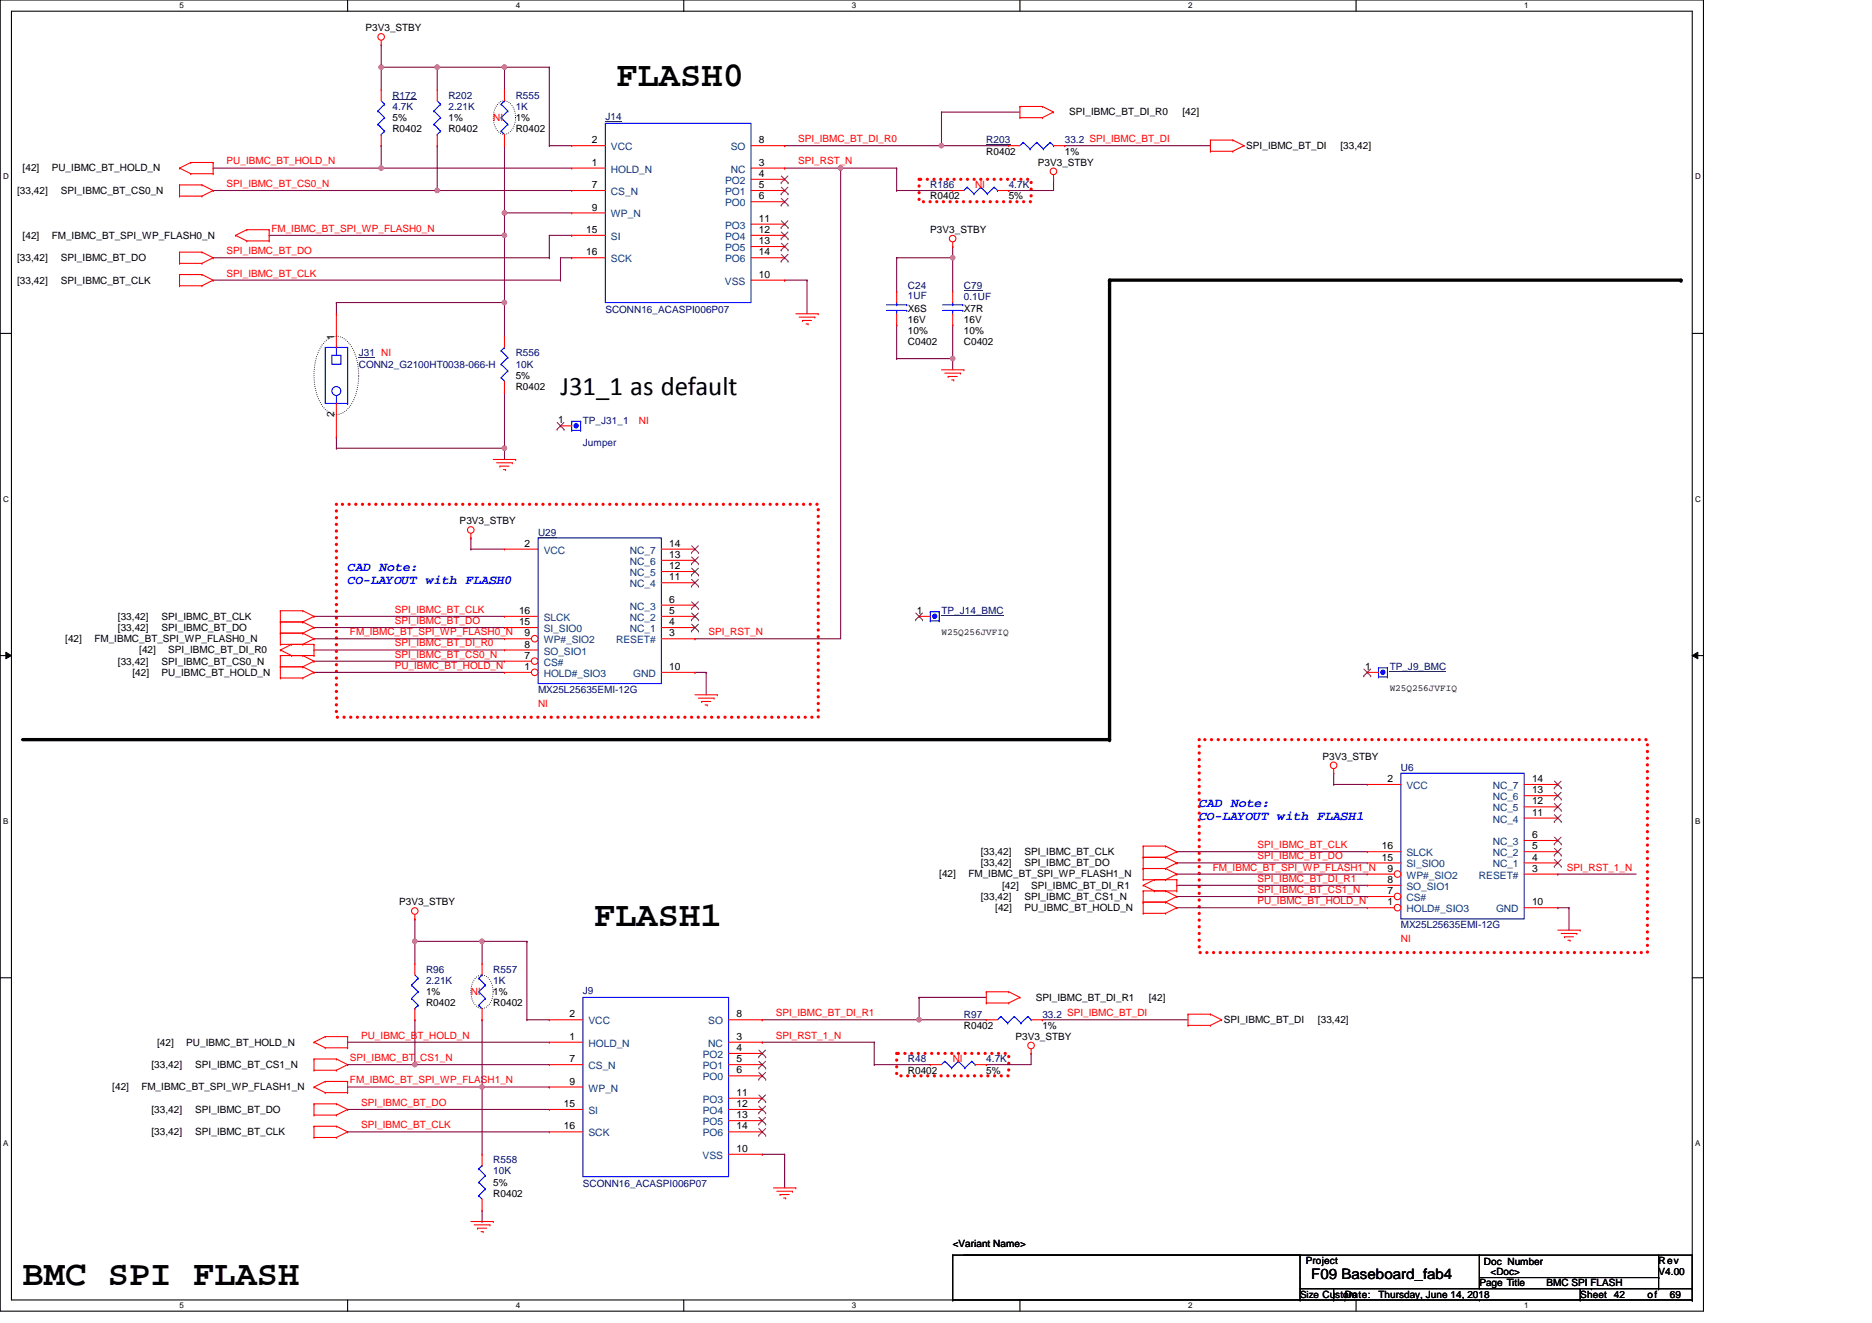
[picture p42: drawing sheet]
<svg xmlns="http://www.w3.org/2000/svg" width="297mm" height="210mm" viewBox="0 0 297 210" stroke-linecap="round" stroke-linejoin="round" font-family="sans-serif">
<defs><g id="words">
<g font-size="5.6">
<text x="97.8" y="13.6">FLASH0</text>
<text x="94.3" y="146.9">FLASH1</text>
<text x="3.6" y="203.8">BMC SPI FLASH</text>
</g>
<text font-size="4.3" x="88.9" y="62.7">J31_1 as default</text>
<text font-size="2.3" x="208.1" y="203">F09 Baseboard_fab4</text>
<g font-size="2.1" fill="#00f">
<text x="55.2" y="90.7">CAD Note:</text>
<text x="55.2" y="92.7">CO-LAYOUT with FLASH0</text>
<text x="190.3" y="128">CAD Note:</text>
<text x="190.3" y="130">CO-LAYOUT with FLASH1</text>
</g>
<g font-size="1.6">
<text x="58" y="5">P3V3_STBY</text>
<text x="62.3" y="19.2">5%</text>
<text x="62.3" y="21">R0402</text>
<text x="71.2" y="19.2">1%</text>
<text x="71.2" y="21">R0402</text>
<text x="81.8" y="19.2">1%</text>
<text x="81.8" y="21">R0402</text>
<text x="93.9" y="22.7">2</text>
<text x="120.4" y="22.7">8</text>
<text x="169.7" y="18.3">SPI_IBMC_BT_DI_R0</text>
<text x="187.6" y="18.3">[42]</text>
<text x="197.8" y="23.6">SPI_IBMC_BT_DI</text>
<text x="212.7" y="23.6">[33,42]</text>
<text x="3.6" y="27.2">[42]</text>
<text x="8.2" y="27.2">PU_IBMC_BT_HOLD_N</text>
<text x="93.9" y="26.3">1</text>
<text x="93.9" y="29.8">7</text>
<text x="120.4" y="26.3">3</text>
<text x="120.4" y="28.1">4</text>
<text x="120.4" y="29.8">5</text>
<text x="156.5" y="24.5">R0402</text>
<text x="164.7" y="26.3">P3V3_STBY</text>
<text x="168.9" y="24.5">1%</text>
<text x="2.7" y="30.8">[33,42]</text>
<text x="9.6" y="30.8">SPI_IBMC_BT_CS0_N</text>
<text x="93.9" y="33.4">9</text>
<text x="120.4" y="31.6">6</text>
<text x="120.4" y="35.2">11</text>
<text x="147.6" y="31.6">R0402</text>
<text x="160.1" y="31.6">5%</text>
<text x="2.7" y="41.4">[33,42]</text>
<text x="3.6" y="37.9">[42]</text>
<text x="8.2" y="37.9">FM_IBMC_BT_SPI_WP_FLASH0_N</text>
<text x="9.6" y="41.4">SPI_IBMC_BT_DO</text>
<text x="93" y="37">15</text>
<text x="93" y="40.5">16</text>
<text x="120.4" y="37">12</text>
<text x="120.4" y="38.7">13</text>
<text x="120.4" y="40.5">14</text>
<text x="147.6" y="37">P3V3_STBY</text>
<text x="2.7" y="45">[33,42]</text>
<text x="9.6" y="45">SPI_IBMC_BT_CLK</text>
<text x="120.4" y="44.1">10</text>
<text x="53" y="53.9" transform="rotate(-90 53 53.9)">1</text>
<text x="144.1" y="53">10%</text>
<text x="144.1" y="51.2">16V</text>
<text x="144.1" y="49.4">X6S</text>
<text x="152.9" y="49.4">X7R</text>
<text x="152.9" y="53">10%</text>
<text x="152.9" y="51.2">16V</text>
<text x="144.1" y="54.8">C0402</text>
<text x="152.9" y="54.8">C0402</text>
<text x="81.8" y="61.9">R0402</text>
<text x="81.8" y="60.1">5%</text>
<text x="53" y="66.2" transform="rotate(-90 53 66.2)">2</text>
<text x="88.6" y="67.2">1</text>
<text x="72.9" y="83.2">P3V3_STBY</text>
<text x="83.2" y="86.7">2</text>
<text x="106.2" y="88.5">13</text>
<text x="106.2" y="86.7">14</text>
<text x="106.2" y="95.6">6</text>
<text x="106.2" y="92.1">11</text>
<text x="106.2" y="90.3">12</text>
<text x="10.3" y="101.9">[42]</text>
<text x="15" y="101.9">FM_IBMC_BT_SPI_WP_FLASH0_N</text>
<text x="18.7" y="100.1">[33,42]</text>
<text x="18.7" y="98.3">[33,42]</text>
<text x="25.7" y="100.1">SPI_IBMC_BT_DO</text>
<text x="25.7" y="98.3">SPI_IBMC_BT_CLK</text>
<text x="82.4" y="99.2">15</text>
<text x="82.4" y="97.4">16</text>
<text x="83.2" y="101">9</text>
<text x="106.2" y="101">3</text>
<text x="106.2" y="99.2">4</text>
<text x="106.2" y="97.4">5</text>
<text x="145.5" y="97.4">1</text>
<text x="18.7" y="105.4">[33,42]</text>
<text x="21" y="107.2">[42]</text>
<text x="22.1" y="103.7">[42]</text>
<text x="25.7" y="105.4">SPI_IBMC_BT_CS0_N</text>
<text x="25.7" y="107.2">PU_IBMC_BT_HOLD_N</text>
<text x="26.7" y="103.7">SPI_IBMC_BT_DI_R0</text>
<text x="83.2" y="106.3">1</text>
<text x="83.2" y="104.5">7</text>
<text x="83.2" y="102.7">8</text>
<text x="106.2" y="106.3">10</text>
<text x="216.6" y="106.3">1</text>
<text x="209.8" y="120.5">P3V3_STBY</text>
<text x="220.2" y="124.1">2</text>
<text x="243.1" y="125.9">13</text>
<text x="243.1" y="124.1">14</text>
<text x="243.1" y="129.4">11</text>
<text x="243.1" y="127.6">12</text>
<text x="155.6" y="137.4">[33,42]</text>
<text x="155.6" y="135.7">[33,42]</text>
<text x="162.6" y="137.4">SPI_IBMC_BT_DO</text>
<text x="162.6" y="135.7">SPI_IBMC_BT_CLK</text>
<text x="219.3" y="136.5">15</text>
<text x="219.3" y="134.7">16</text>
<text x="243.1" y="136.5">4</text>
<text x="243.1" y="134.7">5</text>
<text x="243.1" y="133">6</text>
<text x="63.3" y="143.7">P3V3_STBY</text>
<text x="149" y="139.2">[42]</text>
<text x="153.7" y="139.2">FM_IBMC_BT_SPI_WP_FLASH1_N</text>
<text x="155.6" y="142.8">[33,42]</text>
<text x="159" y="141">[42]</text>
<text x="162.6" y="142.8">SPI_IBMC_BT_CS1_N</text>
<text x="163.6" y="141">SPI_IBMC_BT_DI_R1</text>
<text x="220.2" y="143.6">1</text>
<text x="220.2" y="141.9">7</text>
<text x="220.2" y="140.1">8</text>
<text x="220.2" y="138.3">9</text>
<text x="243.1" y="138.3">3</text>
<text x="243.1" y="143.6">10</text>
<text x="157.9" y="144.5">[42]</text>
<text x="162.6" y="144.5">PU_IBMC_BT_HOLD_N</text>
<text x="67.6" y="157.9">1%</text>
<text x="67.6" y="159.7">R0402</text>
<text x="78.3" y="157.9">1%</text>
<text x="78.3" y="159.7">R0402</text>
<text x="90.4" y="161.4">2</text>
<text x="116.9" y="161.4">8</text>
<text x="164.3" y="158.8">SPI_IBMC_BT_DI_R1</text>
<text x="182.3" y="158.8">[42]</text>
<text x="24.9" y="165.9">[42]</text>
<text x="29.5" y="165.9">PU_IBMC_BT_HOLD_N</text>
<text x="90.4" y="165">1</text>
<text x="116.9" y="165">3</text>
<text x="116.9" y="166.8">4</text>
<text x="152.9" y="163.2">R0402</text>
<text x="161.1" y="165">P3V3_STBY</text>
<text x="165.4" y="163.2">1%</text>
<text x="194.2" y="162.3">SPI_IBMC_BT_DI</text>
<text x="209.1" y="162.3">[33,42]</text>
<text x="17.8" y="173">[42]</text>
<text x="22.4" y="173">FM_IBMC_BT_SPI_WP_FLASH1_N</text>
<text x="24" y="169.4">[33,42]</text>
<text x="31" y="169.4">SPI_IBMC_BT_CS1_N</text>
<text x="90.4" y="168.5">7</text>
<text x="90.4" y="172.1">9</text>
<text x="116.9" y="168.5">5</text>
<text x="116.9" y="170.3">6</text>
<text x="116.9" y="173.9">11</text>
<text x="144.1" y="170.3">R0402</text>
<text x="156.5" y="170.3">5%</text>
<text x="24" y="176.6">[33,42]</text>
<text x="31" y="176.6">SPI_IBMC_BT_DO</text>
<text x="89.5" y="175.6">15</text>
<text x="89.5" y="179.2">16</text>
<text x="116.9" y="175.6">12</text>
<text x="116.9" y="177.4">13</text>
<text x="116.9" y="179.2">14</text>
<text x="24" y="180.1">[33,42]</text>
<text x="31" y="180.1">SPI_IBMC_BT_CLK</text>
<text x="116.9" y="182.8">10</text>
<text x="78.3" y="189.9">R0402</text>
<text x="78.3" y="188.1">5%</text>
<text x="151.2" y="197.9">&lt;Variant Name&gt;</text>
<text x="207.2" y="200.6">Project</text>
<text x="235.5" y="200.7">Doc Number</text>
<text x="236.5" y="202.3">&lt;Doc&gt;</text>
<text x="263.2" y="200.6">Rev</text>
<text x="263.2" y="202.3">V4.00</text>
<text x="206.3" y="205.9">Size Custom</text>
<text x="213.4" y="205.9">Date:</text>
<text x="218.7" y="205.9">Thursday, June 14, 2018</text>
<text x="234.7" y="204.1">Page Title</text>
<text x="245.4" y="204.1">BMC SPI FLASH</text>
<text x="250.7" y="205.9">Sheet 42</text>
<text x="261.4" y="205.9">of</text>
<text x="265" y="205.9">69</text>
</g>
<g font-size="1.6" fill="#000080">
<text x="62.3" y="15.6">R172</text>
<text x="62.3" y="17.4">4.7K</text>
<text x="71.2" y="15.6">R202</text>
<text x="71.2" y="17.4">2.21K</text>
<text x="81.8" y="15.6">R555</text>
<text x="81.8" y="17.4">1K</text>
<text x="96.1" y="19">J14</text>
<text x="156.5" y="22.8">R203</text>
<text x="168.9" y="22.8">33.2 SPI_IBMC_BT_DI</text>
<text x="147.6" y="29.9">R186</text>
<text x="160.1" y="29.9">4.7K</text>
<text x="144.1" y="45.9">C24</text>
<text x="144.1" y="47.5">1UF</text>
<text x="152.9" y="45.9">C79</text>
<text x="152.9" y="47.6">0.1UF</text>
<text x="96.1" y="49.6">SCONN16_ACASPI006P07</text>
<text x="56.9" y="56.5">J31 NI</text>
<text x="56.9" y="58.3">CONN2_G2100HT0038-066-H</text>
<text x="81.8" y="56.5">R556</text>
<text x="81.8" y="58.3">10K</text>
<text x="92.5" y="67.2">TP_J31_1</text>
<text x="92.5" y="70.8">Jumper</text>
<text x="85.4" y="85">U29</text>
<text x="149.4" y="97.4">TP_J14_BMC</text>
<text x="220.5" y="106.3">TP_J9_BMC</text>
<text x="85.4" y="109.9">MX25L25635EMI-12G</text>
<text x="222.3" y="122.3">U6</text>
<text x="222.3" y="147.2">MX25L25635EMI-12G</text>
<text x="67.6" y="154.3">R96</text>
<text x="78.3" y="154.3">R557</text>
<text x="67.6" y="156.1">2.21K</text>
<text x="78.3" y="156.1">1K</text>
<text x="92.5" y="157.7">J9</text>
<text x="152.9" y="161.4">R97</text>
<text x="165.4" y="161.4">33.2 SPI_IBMC_BT_DI</text>
<text x="144.1" y="168.6">R48</text>
<text x="156.5" y="168.6">4.7K</text>
<text x="78.3" y="184.6">R558</text>
<text x="78.3" y="186.3">10K</text>
<text x="92.5" y="188.3">SCONN16_ACASPI006P07</text>
</g>
<g font-size="1.6" fill="#f00">
<text x="78.3" y="19.2">NI</text>
<text x="126.6" y="22.5">SPI_IBMC_BT_DI_R0</text>
<text x="36" y="29.7">SPI_IBMC_BT_CS0_N</text>
<text x="36" y="26.1">PU_IBMC_BT_HOLD_N</text>
<text x="126.6" y="26.1">SPI_RST_N</text>
<text x="154.7" y="29.9">NI</text>
<text x="36" y="40.3">SPI_IBMC_BT_DO</text>
<text x="43.1" y="36.8">FM_IBMC_BT_SPI_WP_FLASH0_N</text>
<text x="36" y="43.9">SPI_IBMC_BT_CLK</text>
<text x="101.4" y="67.2">NI</text>
<text x="55.5" y="100.8">FM_IBMC_BT_SPI_WP_FLASH0_N</text>
<text x="62.6" y="99">SPI_IBMC_BT_DO</text>
<text x="62.6" y="97.2">SPI_IBMC_BT_CLK</text>
<text x="112.4" y="100.8">SPI_RST_N</text>
<text x="62.6" y="104.3">SPI_IBMC_BT_CS0_N</text>
<text x="62.6" y="106.1">PU_IBMC_BT_HOLD_N</text>
<text x="62.6" y="102.6">SPI_IBMC_BT_DI_R0</text>
<text x="85.4" y="112.2">NI</text>
<text x="199.5" y="136.3">SPI_IBMC_BT_DO</text>
<text x="199.5" y="134.6">SPI_IBMC_BT_CLK</text>
<text x="192.4" y="138.1">FM_IBMC_BT_SPI_WP_FLASH1_N</text>
<text x="199.5" y="141.7">SPI_IBMC_BT_CS1_N</text>
<text x="199.5" y="143.4">PU_IBMC_BT_HOLD_N</text>
<text x="199.5" y="139.9">SPI_IBMC_BT_DI_R1</text>
<text x="248.6" y="138.1">SPI_RST_1_N</text>
<text x="222.3" y="149.5">NI</text>
<text x="74.7" y="157.9">NI</text>
<text x="123.1" y="161.2">SPI_IBMC_BT_DI_R1</text>
<text x="57.3" y="164.8">PU_IBMC_BT_HOLD_N</text>
<text x="123.1" y="164.8">SPI_RST_1_N</text>
<text x="55.5" y="171.9">FM_IBMC_BT_SPI_WP_FLASH1_N</text>
<text x="55.5" y="168.3">SPI_IBMC_BT_CS1_N</text>
<text x="151.2" y="168.6">NI</text>
<text x="57.3" y="179">SPI_IBMC_BT_CLK</text>
<text x="57.3" y="175.5">SPI_IBMC_BT_DO</text>
</g>
<g font-size="1.6" fill="#004080">
<text x="96.9" y="23.8">VCC</text>
<text x="115.9" y="23.8">SO</text>
<text x="96.9" y="27.4">HOLD_N</text>
<text x="115.1" y="29.2">PO2</text>
<text x="115.9" y="27.4">NC</text>
<text x="96.9" y="30.9">CS_N</text>
<text x="96.9" y="34.5">WP_N</text>
<text x="115.1" y="30.9">PO1</text>
<text x="115.1" y="32.7">PO0</text>
<text x="96.9" y="38.1">SI</text>
<text x="96.9" y="41.6">SCK</text>
<text x="115.1" y="36.3">PO3</text>
<text x="115.1" y="38.1">PO4</text>
<text x="115.1" y="39.8">PO5</text>
<text x="115.1" y="41.6">PO6</text>
<text x="115" y="45.2">VSS</text>
<text x="86.3" y="87.8">VCC</text>
<text x="99.9" y="89.6">NC_6</text>
<text x="99.9" y="87.8">NC_7</text>
<text x="99.9" y="93.2">NC_4</text>
<text x="99.9" y="91.4">NC_5</text>
<text x="86.3" y="100.3">SI_SIO0</text>
<text x="86.3" y="98.5">SLCK</text>
<text x="99.9" y="100.3">NC_1</text>
<text x="99.9" y="98.5">NC_2</text>
<text x="99.9" y="96.7">NC_3</text>
<text x="86.3" y="107.4">HOLD#_SIO3</text>
<text x="86.3" y="105.6">CS#</text>
<text x="86.3" y="103.8">SO_SIO1</text>
<text x="86.3" y="102.1">WP#_SIO2</text>
<text x="97.8" y="102.1">RESET#</text>
<text x="100.5" y="107.4">GND</text>
<text x="223.2" y="125.2">VCC</text>
<text x="236.9" y="125.2">NC_7</text>
<text x="236.9" y="130.5">NC_4</text>
<text x="236.9" y="128.7">NC_5</text>
<text x="236.9" y="127">NC_6</text>
<text x="223.2" y="137.6">SI_SIO0</text>
<text x="223.2" y="135.8">SLCK</text>
<text x="236.9" y="137.6">NC_1</text>
<text x="236.9" y="135.8">NC_2</text>
<text x="236.9" y="134.1">NC_3</text>
<text x="223.2" y="143">CS#</text>
<text x="223.2" y="141.2">SO_SIO1</text>
<text x="223.2" y="139.4">WP#_SIO2</text>
<text x="234.7" y="139.4">RESET#</text>
<text x="223.2" y="144.7">HOLD#_SIO3</text>
<text x="237.4" y="144.7">GND</text>
<text x="93.4" y="162.5">VCC</text>
<text x="93.4" y="166.1">HOLD_N</text>
<text x="111.5" y="167.9">PO2</text>
<text x="112.4" y="162.5">SO</text>
<text x="112.4" y="166.1">NC</text>
<text x="93.4" y="169.6">CS_N</text>
<text x="93.4" y="173.2">WP_N</text>
<text x="111.5" y="169.6">PO1</text>
<text x="111.5" y="171.4">PO0</text>
<text x="93.4" y="176.7">SI</text>
<text x="111.5" y="175">PO3</text>
<text x="111.5" y="176.7">PO4</text>
<text x="111.5" y="178.5">PO5</text>
<text x="93.4" y="180.3">SCK</text>
<text x="111.5" y="183.9">VSS</text>
<text x="111.5" y="180.3">PO6</text>
</g>
<g font-size="1.5">
<text x="149.4" y="100.8">W25Q256JVFIQ</text>
<text x="220.5" y="109.6">W25Q256JVFIQ</text>
</g>
<g font-size="1.3">
<text x="28.5" y="1.3">5</text>
<text x="81.8" y="1.3">4</text>
<text x="135.2" y="1.3">3</text>
<text x="188.5" y="1.3">2</text>
<text x="241.8" y="1.3">1</text>
<text x=".5" y="28.5">D</text>
<text x="269" y="28.5">D</text>
<text x=".5" y="79.6">C</text>
<text x="269" y="79.6">C</text>
<text x=".5" y="130.7">B</text>
<text x="269" y="130.7">B</text>
<text x=".5" y="181.8">A</text>
<text x="269" y="181.8">A</text>
<text x="28.5" y="207.6">5</text>
<text x="81.8" y="207.6">4</text>
<text x="135.2" y="207.6">3</text>
<text x="188.5" y="207.6">2</text>
<text x="241.8" y="207.6">1</text>
</g>
</g></defs>
<path d="M0 0h270.3v208h-270.3zM1.8 1.8h266.7v204.4h-266.7z" fill="none" stroke="#000" stroke-width=".17"/>
<g fill="#fff">
<path d="M28.5 .2h.7v1.4h-.7z"/>
<path d="M28.5 206.4h.7v1.5h-.7z"/>
</g>
<path d="M55.2 0v1.8M55.2 206.2v1.8" fill="none" stroke="#000" stroke-width=".17"/>
<g fill="#fff">
<path d="M81.8 .2h.7v1.4h-.7z"/>
<path d="M81.8 206.4h.7v1.5h-.7z"/>
</g>
<path d="M108.5 0v1.8M108.5 206.2v1.8" fill="none" stroke="#000" stroke-width=".17"/>
<g fill="#fff">
<path d="M135.2 .2h.7v1.4h-.7z"/>
<path d="M135.2 206.4h.7v1.5h-.7z"/>
</g>
<path d="M161.8 0v1.8M161.8 206.2v1.8" fill="none" stroke="#000" stroke-width=".17"/>
<g fill="#fff">
<path d="M188.5 .2h.7v1.4h-.7z"/>
<path d="M188.5 206.4h.7v1.5h-.7z"/>
</g>
<path d="M215.2 0v1.8M215.2 206.2v1.8" fill="none" stroke="#000" stroke-width=".17"/>
<g fill="#fff">
<path d="M241.8 .2h.7v1.4h-.7z"/>
<path d="M241.8 206.4h.7v1.5h-.7z"/>
<path d="M.5 27.3h.9v1.4h-.9z"/>
<path d="M269 27.3h.9v1.4h-.9z"/>
<path d="M.5 78.4h.9v1.5h-.9z"/>
<path d="M269 78.4h.9v1.5h-.9z"/>
</g>
<path d="M0 52.9h1.8M268.5 52.9h1.8" fill="none" stroke="#000" stroke-width=".17"/>
<g fill="#fff">
<path d="M.5 129.6h.8v1.4h-.8z"/>
<path d="M269 129.6h.8v1.4h-.8z"/>
</g>
<path d="M0 104h1.8M268.5 104h1.8" fill="none" stroke="#000" stroke-width=".17"/>
<path d="M.9 103.5l.9 .5-.9 .5zM268.5 104l.9-.5v1z" fill="#000"/>
<path d="M.9 103.5l.9 .5-.9 .5zM268.5 104l.9-.5v1z" fill="none" stroke="#000" stroke-width=".16"/>
<g fill="#fff">
<path d="M.5 180.7h.8v1.4h-.8z"/>
<path d="M268.9 180.7h.9v1.4h-.9z"/>
</g>
<path d="M0 155.1h1.8M268.5 155.1h1.8" fill="none" stroke="#000" stroke-width=".17"/>
<path d="M145.8 28.4h17.8v3.6h-17.8zM53.4 80h76.4v33.8h-76.4zM190.3 117.3h71.1v33.8h-71.1zM142.3 167.1h17.8v3.6h-17.8z" fill="none" stroke="#f00" stroke-width=".53" stroke-dasharray="0 1.1"/>
<path d="M266.7 44.4h-90.6v72.9h-172.5" fill="none" stroke="#000" stroke-width=".53"/>
<g fill="#000">
<circle cx="176.1" cy="44.4" r=".26"/>
<circle cx="266.7" cy="44.4" r=".26"/>
<circle cx="176.1" cy="117.3" r=".26"/>
</g>
<path d="M79.1 16.4a1.5 1.5 0 0 1 2.5 .9 3.2 3.2 0 0 1-1.1 3.9 1.54 1.54 0 0 1-2-1.2 3.5 3.5 0 0 1 .6-3.6zM51.6 54.2a2.33 2.33 0 0 1 3.6 0 9 9 0 0 1 1.2 8.5 4.6 4.6 0 0 1-2.4 3 2.53 2.53 0 0 1-2.9-1.4 9.6 9.6 0 0 1 0-9.5zM75.6 155a1.5 1.5 0 0 1 2.4 1 3.2 3.2 0 0 1-1.1 3.9 1.54 1.54 0 0 1-1.9-1.2 3.5 3.5 0 0 1 .6-3.7z" fill="none" stroke="#000" stroke-width=".17" stroke-dasharray="0 .3"/>
<path d="M133.4 26.7h.1M133.4 26.7h8.9M149.4 23.1h.1M149.4 23.1h10.7M168.9 23.1h.1M168.9 23.1h23.2M124.5 44.4h.1M124.5 44.4h3.6M128.1 44.4h.1M128.1 44.4v5.4" fill="none" stroke="#800040" stroke-width=".17"/>
<circle cx="133.4" cy="26.7" r=".35" fill="#f0f"/>
<circle cx="133.4" cy="26.7" r=".35" fill="none" stroke="#f0f" stroke-width=".17"/>
<path d="M60.5 10.7h.1M60.5 10.7v3.5M60.5 10.7h8.9" fill="none" stroke="#800040" stroke-width=".17"/>
<circle cx="69.4" cy="10.7" r=".35" fill="#f0f"/>
<circle cx="69.4" cy="10.7" r=".35" fill="none" stroke="#f0f" stroke-width=".17"/>
<circle cx="60.5" cy="10.7" r=".35" fill="#f0f"/>
<circle cx="60.5" cy="10.7" r=".35" fill="none" stroke="#f0f" stroke-width=".17"/>
<g fill="none" stroke="#800040" stroke-width=".17">
<path d="M69.4 10.7h.1M69.4 10.7v3.5M87.2 10.7h.1M87.2 10.7v12.4M60.5 23.1h.1M60.5 26.7h.1M60.5 23.1v3.6M60.5 26.7h30.2M69.4 30.2h.1M69.4 30.2h21.3M87.2 23.1h.1M87.2 23.1h3.5"/>
<path d="M33.8 40.9h.1M33.8 40.9h53.4"/>
</g>
<circle cx="60.5" cy="26.7" r=".35" fill="#f0f"/>
<circle cx="60.5" cy="26.7" r=".35" fill="none" stroke="#f0f" stroke-width=".17"/>
<g fill="none" stroke="#800040" stroke-width=".17">
<path d="M149.4 17.8h.1M149.4 17.8h12.4M149.4 17.8v5.3M69.4 23.1h.1M69.4 23.1v7.1M151.2 39.1h.1M151.2 39.1v7.1M142.3 40.9h.1M142.3 51.6h.1M142.3 56.9h.1M142.3 40.9v5.3M142.3 51.6v5.3"/>
<path d="M142.3 40.9h8.9M142.3 56.9h8.9M151.2 40.9h.1M151.2 56.9h.1M151.2 56.9v1.8M49.8 99.6h.1M49.8 97.8h.1M49.8 99.6h30.2M49.8 97.8h30.2M74.7 85.3h.1M74.7 87.1h.1M74.7 85.3v1.8"/>
<path d="M74.7 87.1h5.3M49.8 104.9h.1M49.8 101.3h.1M49.8 106.7h.1M49.8 103.1h.1M49.8 106.7h30.2M49.8 104.9h30.2M49.8 101.3h30.2M49.8 103.1h30.2M110.3 106.7h.1M110.3 101.3h.1M110.3 106.7h1.8"/>
<path d="M110.3 101.3h23.1M112.1 106.7h.1M112.1 106.7v3.5"/>
</g>
<circle cx="151.2" cy="40.9" r=".35" fill="#f0f"/>
<circle cx="151.2" cy="40.9" r=".35" fill="none" stroke="#f0f" stroke-width=".17"/>
<path d="M151.2 51.6h.1M151.2 51.6v5.3" fill="none" stroke="#800040" stroke-width=".17"/>
<circle cx="151.2" cy="56.9" r=".35" fill="#f0f"/>
<circle cx="151.2" cy="56.9" r=".35" fill="none" stroke="#f0f" stroke-width=".17"/>
<path d="M33.8 30.2h.1M33.8 30.2h35.6M142.3 30.2h.1M142.3 26.7h.1M142.3 30.2h8.9M142.3 26.7v3.5M160.1 30.2h.1M167.2 28.4h.1M167.2 28.4v1.8h-7.1" fill="none" stroke="#800040" stroke-width=".17"/>
<circle cx="69.4" cy="30.2" r=".35" fill="#f0f"/>
<circle cx="69.4" cy="30.2" r=".35" fill="none" stroke="#f0f" stroke-width=".17"/>
<path d="M69.4 10.7h10.6M80 10.7h.1M124.5 23.1h.1M124.5 23.1h24.9" fill="none" stroke="#800040" stroke-width=".17"/>
<circle cx="149.4" cy="23.1" r=".35" fill="#f0f"/>
<circle cx="149.4" cy="23.1" r=".35" fill="none" stroke="#f0f" stroke-width=".17"/>
<path d="M60.5 7.1h.1M60.5 7.1v3.6M33.8 26.7h.1M33.8 26.7h26.7M42.7 37.3h.1M42.7 37.3h37.3" fill="none" stroke="#800040" stroke-width=".17"/>
<circle cx="80" cy="37.3" r=".35" fill="#f0f"/>
<circle cx="80" cy="37.3" r=".35" fill="none" stroke="#f0f" stroke-width=".17"/>
<g fill="none" stroke="#800040" stroke-width=".17">
<path d="M65.8 149.4h.1M65.8 149.4v3.5M83.6 149.4h.1M83.6 149.4v12.4M55.2 179.6h.1M55.2 176h.1M55.2 179.6h32M55.2 176h32M65.8 168.9h.1M65.8 168.9h21.4M83.6 161.8h.1M83.6 161.8h3.6"/>
<path d="M120.9 165.4h.1M120.9 165.4h17.8M145.8 161.8h.1M145.8 161.8h10.7M165.4 161.8h.1M165.4 161.8h23.1M120.9 183.1h.1M120.9 183.1h3.6M124.5 183.1h.1M124.5 183.1v5.4"/>
</g>
<circle cx="65.8" cy="168.9" r=".35" fill="#f0f"/>
<circle cx="65.8" cy="168.9" r=".35" fill="none" stroke="#f0f" stroke-width=".17"/>
<path d="M145.8 158.2h.1M145.8 158.2h10.7M145.8 158.2v3.6M55.2 172.5h21.3M65.8 161.8h.1M65.8 161.8v7.1M76.5 172.5h.1" fill="none" stroke="#800040" stroke-width=".17"/>
<circle cx="76.5" cy="172.5" r=".35" fill="#f0f"/>
<circle cx="76.5" cy="172.5" r=".35" fill="none" stroke="#f0f" stroke-width=".17"/>
<path d="M65.8 149.4h10.7M76.5 149.4h.1M55.2 168.9h.1M55.2 168.9h10.6M138.7 168.9h.1M138.7 165.4h.1M138.7 168.9h8.9M138.7 165.4v3.5M156.5 168.9h.1M163.6 167.1h.1M163.6 167.1v1.8h-7.1" fill="none" stroke="#800040" stroke-width=".17"/>
<circle cx="65.8" cy="149.3" r=".35" fill="#f0f"/>
<circle cx="65.8" cy="149.3" r=".35" fill="none" stroke="#f0f" stroke-width=".17"/>
<circle cx="76.5" cy="149.3" r=".35" fill="#f0f"/>
<circle cx="76.5" cy="149.3" r=".35" fill="none" stroke="#f0f" stroke-width=".17"/>
<path d="M120.9 161.8h.1M120.9 161.8h24.9" fill="none" stroke="#800040" stroke-width=".17"/>
<circle cx="145.8" cy="161.8" r=".35" fill="#f0f"/>
<circle cx="145.8" cy="161.8" r=".35" fill="none" stroke="#f0f" stroke-width=".17"/>
<g fill="none" stroke="#800040" stroke-width=".17">
<path d="M80 33.8h.1M80 23.1v10.7M124.5 26.7h.1M124.5 26.7h8.9M133.4 26.7h.1M133.4 26.7v74.6M80 62.2h.1M80 62.2v8.9M186.7 138.7h.1M186.7 136.9h.1M186.7 135.1h.1M186.7 138.7h30.3"/>
<path d="M186.7 136.9h30.3M186.7 135.1h30.3M211.6 122.7h.1M211.6 124.5h.1M211.6 122.7v1.8M211.6 124.5h5.4M247.2 138.7h.1M247.2 138.7h12.4M65.8 145.8h.1M65.8 145.8v3.6M186.7 142.2h.1M186.7 144h.1"/>
<path d="M186.7 140.5h.1M186.7 144h30.3M186.7 142.2h30.3M186.7 140.5h30.3M247.2 144h.1M247.2 144h1.8M249 144h.1M249 144v3.6M55.2 165.4h.1M55.2 165.4h32"/>
</g>
<circle cx="80" cy="33.8" r=".35" fill="#f0f"/>
<circle cx="80" cy="33.8" r=".35" fill="none" stroke="#f0f" stroke-width=".17"/>
<path d="M80 10.7h.1M80 10.7v3.5" fill="none" stroke="#800040" stroke-width=".17"/>
<circle cx="80" cy="10.7" r=".35" fill="#f0f"/>
<circle cx="80" cy="10.7" r=".35" fill="none" stroke="#f0f" stroke-width=".17"/>
<g fill="none" stroke="#800040" stroke-width=".17">
<path d="M80 10.7h7.2M87.2 10.7h.1M90.7 37.3h.1M90.7 37.3h-3.5v3.6M33.8 44.4h.1M33.8 44.4h55.1M80 48h.1M80 48v5.3M87.2 40.9h.1M88.9 44.4h.1M90.7 40.9h.1M90.7 40.9h-1.8v3.5"/>
<path d="M53.4 69.3h.1M53.4 71.1h.1M53.4 69.3v1.8M53.4 71.1h26.6M76.5 149.4h.1M76.5 149.4v3.5M76.5 149.4h7.1M83.6 149.4h.1M76.5 161.8h.1M76.5 172.5h.1M76.5 161.8v21.3M76.5 172.5h10.7"/>
<path d="M87.2 172.5h.1M76.5 193.8h.1M76.5 192v1.8"/>
</g>
<circle cx="80" cy="71.1" r=".35" fill="#f0f"/>
<circle cx="80" cy="71.1" r=".35" fill="none" stroke="#f0f" stroke-width=".17"/>
<path d="M53.4 48h.1M53.4 48v1.8M53.4 48h26.6M80 71.1h.1M80 71.1v1.8" fill="none" stroke="#800040" stroke-width=".17"/>
<circle cx="80" cy="48" r=".35" fill="#f0f"/>
<circle cx="80" cy="48" r=".35" fill="none" stroke="#f0f" stroke-width=".17"/>
<path d="M80 33.8h.1M80 37.3h.1M80 33.8h10.7M80 33.8v14.2" fill="none" stroke="#800040" stroke-width=".17"/>
<g fill="none" stroke="#f00" stroke-width=".17">
<path d="M60.5 7.1h.1M60.5 6.4v.7M69.4 14.2h.1M69.4 14.2v1.8M161.8 18.7h.1M161.8 16.9h.1M161.8 16.9h3.6M161.8 18.7h3.6M161.8 16.9v1.8M165.4 16.9h.1M165.4 18.7h.1M165.4 16.9l1.8 .9"/>
<path d="M167.2 17.8h.1M167.2 17.8l-1.8 .9M28.5 29.3h.1M28.5 31.1h.1M28.5 26.7h.1M28.5 29.3v1.8M28.5 29.3h3.5M28.5 31.1h3.5M28.5 26.7l1.8 .9M30.3 25.8h.1M30.3 27.6h.1M30.3 25.8h3.5"/>
<path d="M30.3 25.8l-1.8 .9M30.3 27.6h3.5M32 29.3h.1M32 31.1h.1M32 29.3l1.8 .9M33.8 30.2h.1M33.8 27.6h.1M33.8 25.8h.1M33.8 30.2l-1.8 .9M33.8 25.8v1.8M37.4 37.3h.1M37.4 37.3l1.8 .9"/>
<path d="M39.2 36.4h.1M39.2 38.2h.1M39.2 36.4h3.5M39.2 36.4l-1.8 .9M39.2 38.2h3.5M42.7 38.2h.1M42.7 36.4h.1M42.7 36.4v1.8M69.4 23.1h.1M69.4 21.3v1.8M151.2 39.1h.1M151.2 38.4v.7"/>
<path d="M167.2 28.4h.1M167.2 27.7v.7M192.1 24h.1M192.1 22.2h.1M192.1 22.2h3.5M192.1 24h3.5M192.1 22.2v1.8M195.6 22.2h.1M195.6 24h.1M195.6 22.2l1.8 .9M197.4 23.1h.1M197.4 23.1l-1.8 .9"/>
<path d="M28.5 40h.1M28.5 41.8h.1M28.5 43.6h.1M28.5 45.3h.1M28.5 40h3.5M28.5 40v1.8M28.5 43.6v1.7M28.5 41.8h3.5M28.5 43.6h3.5M28.5 45.3h3.5M32 40h.1M32 41.8h.1"/>
<path d="M32 43.6h.1M32 45.3h.1M32 40l1.8 .9M32 43.6l1.8 .8M33.8 40.9h.1M33.8 44.4h.1M33.8 40.9l-1.8 .9M33.8 44.4l-1.8 .9M126.3 49.8h3.5M126.8 50.3h2.5M127.3 50.8h.1M127.3 50.8h1.5"/>
<path d="M127.9 51.4h.3M128.2 51.4h.1M129.3 50.3h.1M129.8 49.8h.1M149.4 58.7h3.5M149.9 59.2h2.5M150.4 59.7h.1M150.4 59.7h1.5M152.4 59.2h.1M152.9 58.7h.1M78.3 72.9h3.5M78.8 73.4h2.5"/>
<path d="M79.3 74h.1M79.3 74h1.5M79.9 74.5h.3M80.2 74.5h.1M81.3 73.4h.1M81.8 72.9h.1M151 60.3h.3M151.3 60.3h.1M44.5 98.7h.1M44.5 96.9h.1M44.5 96.9v5.3M44.5 98.7h3.5"/>
<path d="M44.5 96.9h3.5M48 98.7h.1M48 96.9h.1M48 98.7l1.8 .9M48 96.9l1.8 .9M49.8 99.6h.1M49.8 97.8h.1M49.8 99.6l-1.8 .9M49.8 97.8l-1.8 .9M74.7 85.3h.1M74.7 84.6v.7M44.5 104h.1"/>
<path d="M44.5 105.8h.1M44.5 107.6h.1M44.5 100.5h.1M44.5 103.1h.1M44.5 102.2h.1M44.5 104h5.3M44.5 104v3.6M44.5 105.8h3.5M44.5 107.6h3.5M44.5 100.5h3.5M44.5 102.2h5.3M44.5 103.1l1.8 .9"/>
<path d="M46.3 102.2h.1M46.3 104h.1M46.3 102.2l-1.8 .9M48 104h.1M48 105.8h.1M48 107.6h.1M48 100.5h.1M48 102.2h.1M48 104l1.8 .9M48 105.8l1.8 .9M48 100.5l1.8 .8M49.8 104.9h.1"/>
<path d="M49.8 106.7h.1M49.8 104h.1M49.8 102.2h.1M49.8 101.3h.1M49.8 104.9l-1.8 .9M49.8 106.7l-1.8 .9M49.8 102.2v1.8M49.8 101.3l-1.8 .9M110.3 110.2h3.5M110.8 110.8h2.5M111.3 111.3h.1M111.3 111.3h1.5"/>
<path d="M111.9 111.8h.3M112.2 111.8h.1M113.3 110.8h.1M113.8 110.2h.1M181.4 137.8h.1M181.4 139.6h.1M181.4 136h.1M181.4 134.2h.1M181.4 134.2v5.4M181.4 137.8h3.6M181.4 139.6h5.3M181.4 136h3.6"/>
<path d="M181.4 134.2h3.6M183.2 139.6h.1M183.2 139.6l-1.8 .9M185 137.8h.1M185 139.6h.1M185 136h.1M185 134.2h.1M185 137.8l1.7 .9M185 136l1.7 .9M185 134.2l1.7 .9M186.7 138.7h.1M186.7 136.9h.1"/>
<path d="M186.7 135.1h.1M186.7 139.6h.1M186.7 138.7l-1.7 .9M186.7 136.9l-1.7 .9M186.7 135.1l-1.7 .9M186.7 139.6v1.8M211.6 122.7h.1M211.6 122v.7M65.8 145.8h.1M65.8 145.1v.7M156.5 159.1h.1M156.5 157.4h.1"/>
<path d="M156.5 157.4h3.6M156.5 159.1h3.6M156.5 157.4v1.7M160.1 157.4h.1M160.1 159.1h.1M160.1 157.4l1.7 .8M161.8 158.2h.1M161.8 158.2l-1.7 .9M181.4 141.4h.1M181.4 143.1h.1M181.4 144.9h.1M181.4 140.5h.1"/>
<path d="M181.4 141.4h5.3M181.4 141.4v3.5M181.4 143.1h3.6M181.4 144.9h3.6M181.4 140.5l1.8 .9M183.2 141.4h.1M185 141.4h.1M185 143.1h.1M185 144.9h.1M185 141.4l1.7 .8M185 143.1l1.7 .9M186.7 142.2h.1"/>
<path d="M186.7 144h.1M186.7 141.4h.1M186.7 142.2l-1.7 .9M186.7 144l-1.7 .9M247.2 147.6h3.5M247.7 148.1h2.5M248.2 148.6h.1M248.2 148.6h1.5M248.8 149.2h.3M249.1 149.2h.1M250.2 148.1h.1M250.7 147.6h.1"/>
<path d="M49.8 175.1h.1M49.8 176.9h.1M49.8 178.7h.1M49.8 168h.1M49.8 169.8h.1M49.8 165.4h.1M49.8 172.5h.1M49.8 168v1.8M49.8 175.1v1.8M49.8 178.7v1.8M49.8 175.1h3.6M49.8 176.9h3.6"/>
<path d="M49.8 178.7h3.6M49.8 168h3.6M49.8 169.8h3.6M49.8 165.4l1.8 .8M49.8 172.5l1.8 .9M51.6 164.5h.1M51.6 166.2h.1M51.6 171.6h.1M51.6 173.4h.1M51.6 164.5h3.6M51.6 164.5l-1.8 .9M51.6 166.2h3.6"/>
<path d="M51.6 171.6h3.6M51.6 171.6l-1.8 .9M51.6 173.4h3.6M53.4 175.1h.1M53.4 176.9h.1M53.4 178.7h.1M53.4 168h.1M53.4 169.8h.1M53.4 175.1l1.8 .9M53.4 178.7l1.8 .9M53.4 168l1.8 .9M55.2 176h.1"/>
<path d="M55.2 179.6h.1M55.2 168.9h.1M55.2 166.2h.1M55.2 164.5h.1M55.2 173.4h.1M55.2 171.6h.1M55.2 176l-1.8 .9M55.2 179.6l-1.8 .9M55.2 168.9l-1.8 .9M55.2 164.5v1.7M55.2 171.6v1.8M163.6 167.1h.1"/>
<path d="M163.6 166.4v.7M188.5 162.7h.1M188.5 160.9h.1M188.5 160.9h3.6M188.5 162.7h3.6M188.5 160.9v1.8M192.1 160.9h.1M192.1 162.7h.1M192.1 160.9l1.7 .9M193.8 161.8h.1M193.8 161.8l-1.7 .9M49.8 180.5h.1"/>
<path d="M49.8 180.5h3.6M53.4 180.5h.1M74.7 193.8h3.6M75.2 194.3h2.5M75.8 194.9h.1M75.8 194.9h1.4M76.3 195.4h.4M76.7 195.4h.1M77.7 194.3h.1M78.3 193.8h.1M122.7 188.5h3.6M123.3 189h2.4"/>
<path d="M123.8 189.5h.1M123.8 189.5h1.4M124.3 190.1h.4M124.7 190.1h.1M125.7 189h.1M126.3 188.5h.1"/>
<circle cx="60.5" cy="5.9" r=".52"/>
<circle cx="151.2" cy="37.9" r=".52"/>
<circle cx="167.2" cy="27.2" r=".52"/>
<circle cx="74.7" cy="84.1" r=".52"/>
<circle cx="211.6" cy="121.4" r=".52"/>
<circle cx="65.8" cy="144.5" r=".52"/>
<circle cx="163.6" cy="165.9" r=".52"/>
</g>
<g fill="none" stroke="#000" stroke-width=".17">
<path d="M151.2 199.1h.1M151.2 199.1h117.3M151.2 199.1v7.1M206.3 199.1h.1M206.3 199.1v7.1M234.7 199.1h.1M234.7 199.1v5.4M263.2 199.1v5.4M268.5 199.1h.1M268.5 199.1v7.1M151.2 206.2h.1M151.2 206.2h117.3"/>
<path d="M206.3 206.2h.1M206.3 204.5h62.2M211.6 206.2h.1M211.6 204.5v1.7M213.4 206.2h.1M234.7 206.2h.1M234.7 202.7h28.5M250.7 206.2h.1M250.7 204.5v1.7M252.5 204.5h.1M263.2 202.7h.1M263.2 204.5h.1"/>
<path d="M268.5 206.2h.1M268.5 204.5h.1"/>
</g>
<path d="M68.9 17.6h.1M68.9 19.7h.1M68.9 17.6l1 1.1M68.9 19.7l1 1.1M69.4 16l.5 .5M69.9 16.5h.1M69.9 18.7h.1M69.9 16.5l-1 1.1M69.9 18.7l-1 1M69.4 21.3h.1M69.9 20.8h.1M69.9 20.8l-.5 .5" fill="none" stroke="#00f" stroke-width=".17"/>
<circle cx="148.3" cy="97.8" r=".34" fill="#00f"/>
<g fill="none" stroke="#00f" stroke-width=".17">
<path d="M60 17.6h.1M60 19.7h.1M60 17.6l1 1.1M60 19.7l1 1.1M60.5 16l.5 .5M61 16.5h.1M61 18.7h.1M61 16.5l-1 1.1M61 18.7l-1 1M60.5 21.3h.1M61 20.8h.1M61 20.8l-.5 .5"/>
<path d="M149.6 49.3h3.2M149.6 48.4h3.2M151.2 48.4h.1M151.2 49.3h.1M151.2 48v.4M151.2 49.3v.5M152.8 49.3h.1M152.8 48.4h.1M85.4 85.3h19.5v23.2h-19.5zM147.6 98.5h.1M147.6 97.1h.1M147.6 97.1v1.4"/>
<path d="M147.6 98.5h1.4M147.6 97.1h1.4M149 98.5h.1M149 97.1h.1M149 97.1v1.4M65.3 156.3h.1M65.3 158.4h.1M65.3 156.3l1.1 1.1M65.3 158.4l1.1 1.1M65.8 154.7l.6 .5M66.4 155.2h.1M66.4 157.4h.1"/>
<path d="M66.4 159.5h.1M66.4 155.2l-1.1 1.1M66.4 157.4l-1.1 1M66.4 159.5l-.6 .5M76 159.5h.1M76 157.4h.1M76 155.2h.1M76 159.5l.5 .5M76 157.4l1 1M76 155.2l1 1.1M76.5 154.7h.1M76.5 154.7l-.5 .5"/>
<path d="M77 158.4h.1M77 156.3h.1M77 158.4l-1 1.1M77 156.3l-1 1.1M92.5 158.2h23.1v28.5h-23.1zM65.8 160h.1"/>
<circle cx="148.3" cy="97.8" r=".34"/>
</g>
<path d="M62.3 15.9h3.8M152.9 46.1h3M85.4 85.2h2.9M149.4 97.7h9.9" fill="none" stroke="#000080" stroke-width=".16"/>
<g fill="none" stroke="#f00" stroke-width=".17">
<path d="M60.5 14.2h.1M60.5 14.2v1.8M60.5 23.1h.1M60.5 21.3v1.8M151.2 46.2h.1M151.2 51.6h.1M151.2 46.2v1.8M151.2 49.8v1.8M145.8 97.8h.1M145.8 97.8h1.8M65.8 152.9h.1M65.8 152.9v1.8"/>
<path d="M76.5 152.9h.1M76.5 152.9v1.8M65.8 161.8h.1M65.8 160v1.8M76.5 161.8h.1M76.5 160v1.8M87.2 161.8h.1M87.2 165.4h.1M87.2 168.9h.1M87.2 172.5h.1M87.2 176h.1M87.2 179.6h.1"/>
<path d="M87.2 161.8h5.3M87.2 165.4h5.3M87.2 168.9h5.3M87.2 172.5h5.3M87.2 176h5.3M87.2 179.6h5.3M115.6 161.8h5.3M115.6 165.4h5.3M115.6 168.9h5.3M115.6 176h5.3M115.6 179.6h5.3M115.6 167.1h5.3"/>
<path d="M115.6 170.7h5.3M115.6 174.2h5.3M115.6 177.8h5.3M120.9 161.8h.1M120.9 165.4h.1M120.9 167.1h.1M120.9 168.9h.1M120.9 170.7h.1M120.9 174.2h.1M120.9 176h.1M120.9 177.8h.1M120.9 179.6h.1"/>
<path d="M115.6 183.1h5.3M120.9 183.1h.1"/>
</g>
<g fill="none" stroke="#804000" stroke-width=".16">
<path d="M145.3 98.3h.1M145.3 97.3l1.1 1M146.4 97.3l-1.1 1M146.4 98.3h.1M120.4 167.7h.1M120.4 169.5h.1M120.4 171.2h.1M120.4 174.8h.1M120.4 176.6h.1M120.4 178.4h.1M120.4 166.6l1.1 1.1M120.4 168.4l1.1 1.1"/>
<path d="M120.4 170.2l1.1 1M120.4 173.7l1.1 1.1M120.4 175.5l1.1 1.1M120.4 177.3l1.1 1.1M120.4 179l1.1 1.1M121.5 166.6l-1.1 1.1M121.5 168.4l-1.1 1.1M121.5 170.2l-1.1 1M121.5 173.7l-1.1 1.1M121.5 175.5l-1.1 1.1M121.5 177.3l-1.1 1.1M121.5 179l-1.1 1.1"/>
<path d="M121.5 167.7h.1M121.5 169.5h.1M121.5 171.2h.1M121.5 174.8h.1M121.5 176.6h.1M121.5 178.4h.1M120.4 180.1h.1M121.5 180.1h.1"/>
</g>
<circle cx="84.8" cy="106.7" r=".52" fill="#fff"/>
<g fill="none" stroke="#f00" stroke-width=".17">
<path d="M80 87.1h.1M80 87.1h5.4M104.9 99.6h5.4M104.9 97.8h5.4M104.9 96h5.4M110.3 99.6h.1M110.3 97.8h.1M110.3 96h.1M80 106.7h.1M80 106.7h4.3M104.9 101.3h5.4M110.3 101.3h.1"/>
<circle cx="84.8" cy="106.7" r=".52"/>
</g>
<path d="M109.7 98.3h.1M109.7 96.6h.1M109.7 99l1.1 1.1M109.7 97.3l1.1 1M109.7 95.5l1.1 1.1M110.8 99l-1.1 1.1M110.8 97.3l-1.1 1M110.8 95.5l-1.1 1.1M110.8 98.3h.1M110.8 96.6h.1M109.7 100.1h.1M110.8 100.1h.1" fill="none" stroke="#804000" stroke-width=".16"/>
<circle cx="84.8" cy="104.9" r=".52" fill="#fff"/>
<g fill="none" stroke="#f00" stroke-width=".17">
<path d="M80 104.9h.1M80 103.1h.1M80 104.9h4.3M80 103.1h5.4"/>
<circle cx="84.8" cy="104.9" r=".52"/>
</g>
<circle cx="84.8" cy="101.3" r=".52" fill="#fff"/>
<g fill="none" stroke="#f00" stroke-width=".17">
<path d="M142.3 46.2h.1M142.3 51.6h.1M142.3 46.2v1.8M142.3 49.8v1.8M80 99.6h.1M80 97.8h.1M80 99.6h5.4M80 97.8h5.4M104.9 92.5h5.4M104.9 90.7h5.4M104.9 88.9h5.4M104.9 87.1h5.4"/>
<path d="M110.3 92.5h.1M110.3 90.7h.1M110.3 88.9h.1M110.3 87.1h.1M80 101.3h.1M80 101.3h4.3M104.9 106.7h5.4M110.3 106.7h.1M147.6 168.9h.1M147.6 168.9h1.8M154.7 168.9h1.8M156.5 168.9h.1"/>
<path d="M76.5 192h.1M76.5 183.1h.1M76.5 183.1v1.8M76.5 190.2v1.8"/>
<circle cx="84.8" cy="101.3" r=".52"/>
</g>
<g fill="none" stroke="#804000" stroke-width=".16">
<path d="M109.7 93h.1M109.7 91.2h.1M109.7 89.5h.1M109.7 87.7h.1M109.7 91.9l1.1 1.1M109.7 90.1l1.1 1.1M109.7 88.4l1.1 1.1M109.7 86.6l1.1 1.1M110.8 91.9l-1.1 1.1M110.8 90.1l-1.1 1.1M110.8 88.4l-1.1 1.1M110.8 86.6l-1.1 1.1"/>
<path d="M110.8 93h.1M110.8 91.2h.1M110.8 89.5h.1M110.8 87.7h.1"/>
</g>
<g fill="none" stroke="#00f" stroke-width=".17">
<path d="M140.7 49.3h3.2M140.7 48.4h3.2M142.3 48.4h.1M142.3 49.3h.1M142.3 48v.4M142.3 49.3v.5M143.9 49.3h.1M143.9 48.4h.1M149.9 168.4h.1M149.9 168.4l-.5 .5M149.9 168.4l1.1 1M151 169.4h.1"/>
<path d="M152.1 168.4h.1M152.1 168.4l-1.1 1M152.1 168.4l1 1M153.1 169.4h.1M154.2 168.4h.1M154.2 168.4l-1.1 1M154.2 168.4l.5 .5M154.7 168.9h.1M76 189.7h.1M76 187.6h.1M76 185.4h.1M76 189.7l.5 .5"/>
<path d="M76 187.6l1 1M76 185.4l1 1.1M76.5 184.9h.1M76.5 184.9l-.5 .5M77 188.6h.1M77 186.5h.1M77 188.6l-1 1.1M77 186.5l-1 1.1"/>
</g>
<circle cx="219.4" cy="106.7" r=".34" fill="#00f"/>
<g fill="none" stroke="#00f" stroke-width=".17">
<path d="M96.1 19.6h23.1v28.4h-23.1zM153.5 29.7h.1M153.5 29.7l-.6 .5M153.5 29.7l1.1 1.1M154.6 30.8h.1M155.6 29.7h.1M155.6 29.7l-1 1.1M155.6 29.7l1.1 1.1M156.7 30.8h.1M157.8 29.7h.1M157.8 29.7l-1.1 1.1M157.8 29.7l.5 .5"/>
<path d="M158.3 30.2h.1M51.6 55.1h3.6v8.9h-3.6zM52.7 56.4h1.4v1.4h-1.4zM53.4 55.1h.1M53.4 55.1v1.3M55.2 55.1v8.9M53.4 64h.1M53.4 62.8v1.2M55.2 64h.1M218.7 107.4h.1M218.7 106h.1M218.7 106v1.4"/>
<path d="M218.7 107.4h1.5M218.7 106h1.5M220.2 107.4h.1M220.2 106h.1M220.2 106v1.4M222.3 122.7h19.5v23.1h-19.5z"/>
<circle cx="53.4" cy="62" r=".71"/>
<circle cx="219.4" cy="106.7" r=".34"/>
</g>
<path d="M96.1 19.3h2.5M56.9 56.8h2.6M220.5 106.5h9" fill="none" stroke="#000080" stroke-width=".16"/>
<g fill="none" stroke="#f00" stroke-width=".17">
<path d="M90.7 23.1h.1M90.7 26.7h.1M90.7 30.2h.1M90.7 33.8h.1M90.7 37.3h.1M90.7 30.2h5.4M90.7 23.1h5.4M90.7 26.7h5.4M90.7 33.8h5.4M90.7 37.3h5.4M119.2 30.2h5.3M119.2 23.1h5.3"/>
<path d="M119.2 26.7h5.3M119.2 37.3h5.3M119.2 28.4h5.3M119.2 32h5.3M119.2 35.6h5.3M119.2 39.1h5.3M124.5 23.1h.1M124.5 26.7h.1M124.5 28.4h.1M124.5 30.2h.1M124.5 32h.1M124.5 35.6h.1"/>
<path d="M124.5 37.3h.1M124.5 39.1h.1M151.2 30.2h.1M151.2 30.2h1.7M158.3 30.2h1.8M160.1 30.2h.1M53.4 49.8h.1M53.4 49.8v5.3M90.7 40.9h.1M90.7 40.9h5.4M119.2 40.9h5.3M119.2 44.4h5.3"/>
<path d="M124.5 44.4h.1M124.5 40.9h.1M53.4 69.3h.1M53.4 64v5.3M217 106.7h.1M217 106.7h1.7"/>
</g>
<g fill="none" stroke="#804000" stroke-width=".16">
<path d="M123.9 29h.1M123.9 30.8h.1M123.9 32.6h.1M123.9 36.1h.1M123.9 37.9h.1M123.9 39.7h.1M124 27.9l1 1.1M124 29.7l1 1.1M124 31.5l1 1.1M124 35l1 1.1M124 36.8l1 1.1M124 38.6l1 1.1"/>
<path d="M125 27.9l-1.1 1.1M125 29.7l-1.1 1.1M125 31.5l-1.1 1.1M125 35l-1.1 1.1M125 36.8l-1.1 1.1M125 38.6l-1.1 1.1M125 29h.1M125 30.8h.1M125 32.6h.1M125 36.1h.1M125 37.9h.1M125 39.7h.1"/>
<path d="M123.9 41.4h.1M124 40.4l1 1M125 40.4l-1.1 1M125 41.4h.1M216.4 107.2h.1M216.4 106.2l1.1 1M217.5 106.2l-1.1 1M217.5 107.2h.1"/>
</g>
<circle cx="221.7" cy="144" r=".52" fill="#fff"/>
<g fill="none" stroke="#f00" stroke-width=".17">
<path d="M217 124.5h.1M217 124.5h5.3M241.8 138.7h5.4M241.8 136.9h5.4M241.8 135.1h5.4M241.8 133.3h5.4M247.2 138.7h.1M247.2 136.9h.1M247.2 135.1h.1M247.2 133.3h.1M217 144h.1M217 144h4.2"/>
<circle cx="221.7" cy="144" r=".52"/>
</g>
<path d="M246.6 137.5h.1M246.6 135.7h.1M246.6 133.9h.1M246.7 136.4l1 1.1M246.7 134.6l1 1.1M246.7 132.8l1 1.1M247.7 136.4l-1.1 1.1M247.7 134.6l-1.1 1.1M247.7 132.8l-1.1 1.1M247.7 137.5h.1M247.7 135.7h.1M247.7 133.9h.1" fill="none" stroke="#804000" stroke-width=".16"/>
<circle cx="221.7" cy="142.2" r=".52" fill="#fff"/>
<g fill="none" stroke="#f00" stroke-width=".17">
<path d="M217 142.2h.1M217 140.5h.1M217 142.2h4.2M217 140.5h5.3"/>
<circle cx="221.7" cy="142.2" r=".52"/>
</g>
<circle cx="221.7" cy="138.7" r=".52" fill="#fff"/>
<g fill="none" stroke="#f00" stroke-width=".17">
<path d="M80 14.2h.1M80 14.2v1.8M80 23.1h.1M80 21.3v1.8M80 53.3h.1M80 53.3v1.8M80 62.2h.1M80 60.5v1.7M217 138.7h.1M217 136.9h.1M217 135.1h.1M217 138.7h4.2"/>
<path d="M217 136.9h5.3M217 135.1h5.3M241.8 129.8h5.4M241.8 128h5.4M241.8 126.2h5.4M241.8 124.5h5.4M247.2 129.8h.1M247.2 128h.1M247.2 126.2h.1M247.2 124.5h.1M241.8 144h5.4M247.2 144h.1"/>
<circle cx="221.7" cy="138.7" r=".52"/>
</g>
<g fill="none" stroke="#804000" stroke-width=".16">
<path d="M246.6 130.3h.1M246.6 128.6h.1M246.6 126.8h.1M246.6 125h.1M246.7 129.3l1 1M246.7 127.5l1 1.1M246.7 125.7l1 1.1M246.7 123.9l1 1.1M247.7 129.3l-1.1 1M247.7 127.5l-1.1 1.1M247.7 125.7l-1.1 1.1M247.7 123.9l-1.1 1.1"/>
<path d="M247.7 130.3h.1M247.7 128.6h.1M247.7 126.8h.1M247.7 125h.1"/>
</g>
<g fill="none" stroke="#00f" stroke-width=".17">
<path d="M79.5 18.7h.1M79.5 16.5h.1M79.5 18.7l1.1 1M79.5 16.5l1.1 1.1M80 16h.1M80 16l-.5 .5M80.6 19.7h.1M80.6 17.6h.1M80.6 19.7l-1.1 1.1M80.6 17.6l-1.1 1.1M79.5 20.8h.1M79.5 20.8l.5 .5"/>
<path d="M79.5 59.9h.1M79.5 57.8h.1M79.5 55.6h.1M79.5 59.9l.5 .6M79.5 57.8l1.1 1M79.5 55.6l1.1 1.1M80 55.1h.1M80 55.1l-.5 .5M80.6 58.8h.1M80.6 56.7h.1M80.6 58.8l-1.1 1.1M80.6 56.7l-1.1 1.1"/>
</g>
<circle cx="91.4" cy="67.6" r=".34" fill="#00f"/>
<g fill="none" stroke="#00f" stroke-width=".17">
<path d="M162.4 22.6h.1M162.4 22.6l-.6 .5M162.4 22.6l1 1M163.4 23.6h.1M164.5 22.6h.1M164.5 22.6l-1.1 1M164.5 22.6l1.1 1M165.6 23.6h.1M166.6 22.6h.1M166.6 22.6l-1 1M166.6 22.6l.6 .5M167.2 23.1h.1"/>
<path d="M90.7 68.3h.1M90.7 66.8h.1M90.7 66.8v1.5M90.7 68.3h1.4M90.7 66.8h1.4M92.1 68.3h.1M92.1 66.8h.1M92.1 66.8v1.5M158.8 161.3h.1M158.8 161.3l-.5 .5M158.8 161.3l1.1 1M159.9 162.3h.1"/>
<path d="M160.9 161.3h.1M160.9 161.3l-1 1M160.9 161.3l1.1 1M162 162.3h.1M163.1 161.3h.1M163.1 161.3l-1.1 1M163.1 161.3l.5 .5M163.6 161.8h.1"/>
<circle cx="91.4" cy="67.6" r=".34"/>
</g>
<path d="M160.1 23.1h.1M160.1 23.1h1.7M167.2 23.1h1.7M168.9 23.1h.1M88.9 67.6h.1M88.9 67.6h1.8M156.5 161.8h.1M156.5 161.8h1.8M163.6 161.8h1.8M165.4 161.8h.1" fill="none" stroke="#f00" stroke-width=".17"/>
<path d="M88.4 68.1h.1M88.4 67l1.1 1.1M89.5 67l-1.1 1.1M89.5 68.1h.1" fill="none" stroke="#804000" stroke-width=".16"/>
<path d="M156.5 23h3.8" fill="none" stroke="#000080" stroke-width=".16"/>
<circle cx="133.4" cy="26.7" r=".35" fill="#f0f"/>
<circle cx="133.4" cy="26.7" r=".35" fill="none" stroke="#f0f" stroke-width=".17"/>
<circle cx="69.4" cy="10.7" r=".35" fill="#f0f"/>
<circle cx="69.4" cy="10.7" r=".35" fill="none" stroke="#f0f" stroke-width=".17"/>
<circle cx="60.5" cy="10.7" r=".35" fill="#f0f"/>
<circle cx="60.5" cy="10.7" r=".35" fill="none" stroke="#f0f" stroke-width=".17"/>
<circle cx="60.5" cy="26.7" r=".35" fill="#f0f"/>
<circle cx="60.5" cy="26.7" r=".35" fill="none" stroke="#f0f" stroke-width=".17"/>
<circle cx="151.2" cy="40.9" r=".35" fill="#f0f"/>
<circle cx="151.2" cy="40.9" r=".35" fill="none" stroke="#f0f" stroke-width=".17"/>
<circle cx="151.2" cy="56.9" r=".35" fill="#f0f"/>
<circle cx="151.2" cy="56.9" r=".35" fill="none" stroke="#f0f" stroke-width=".17"/>
<circle cx="69.4" cy="30.2" r=".35" fill="#f0f"/>
<circle cx="69.4" cy="30.2" r=".35" fill="none" stroke="#f0f" stroke-width=".17"/>
<circle cx="149.4" cy="23.1" r=".35" fill="#f0f"/>
<circle cx="149.4" cy="23.1" r=".35" fill="none" stroke="#f0f" stroke-width=".17"/>
<circle cx="80" cy="37.3" r=".35" fill="#f0f"/>
<circle cx="80" cy="37.3" r=".35" fill="none" stroke="#f0f" stroke-width=".17"/>
<circle cx="65.8" cy="168.9" r=".35" fill="#f0f"/>
<circle cx="65.8" cy="168.9" r=".35" fill="none" stroke="#f0f" stroke-width=".17"/>
<circle cx="76.5" cy="172.5" r=".35" fill="#f0f"/>
<circle cx="76.5" cy="172.5" r=".35" fill="none" stroke="#f0f" stroke-width=".17"/>
<circle cx="65.8" cy="149.3" r=".35" fill="#f0f"/>
<circle cx="65.8" cy="149.3" r=".35" fill="none" stroke="#f0f" stroke-width=".17"/>
<circle cx="76.5" cy="149.3" r=".35" fill="#f0f"/>
<circle cx="76.5" cy="149.3" r=".35" fill="none" stroke="#f0f" stroke-width=".17"/>
<circle cx="145.8" cy="161.8" r=".35" fill="#f0f"/>
<circle cx="145.8" cy="161.8" r=".35" fill="none" stroke="#f0f" stroke-width=".17"/>
<circle cx="80" cy="33.8" r=".35" fill="#f0f"/>
<circle cx="80" cy="33.8" r=".35" fill="none" stroke="#f0f" stroke-width=".17"/>
<circle cx="80" cy="10.7" r=".35" fill="#f0f"/>
<circle cx="80" cy="10.7" r=".35" fill="none" stroke="#f0f" stroke-width=".17"/>
<circle cx="80" cy="71.1" r=".35" fill="#f0f"/>
<circle cx="80" cy="71.1" r=".35" fill="none" stroke="#f0f" stroke-width=".17"/>
<circle cx="80" cy="48" r=".35" fill="#f0f"/>
<circle cx="80" cy="48" r=".35" fill="none" stroke="#f0f" stroke-width=".17"/>
<use href="#words"/>
</svg>
